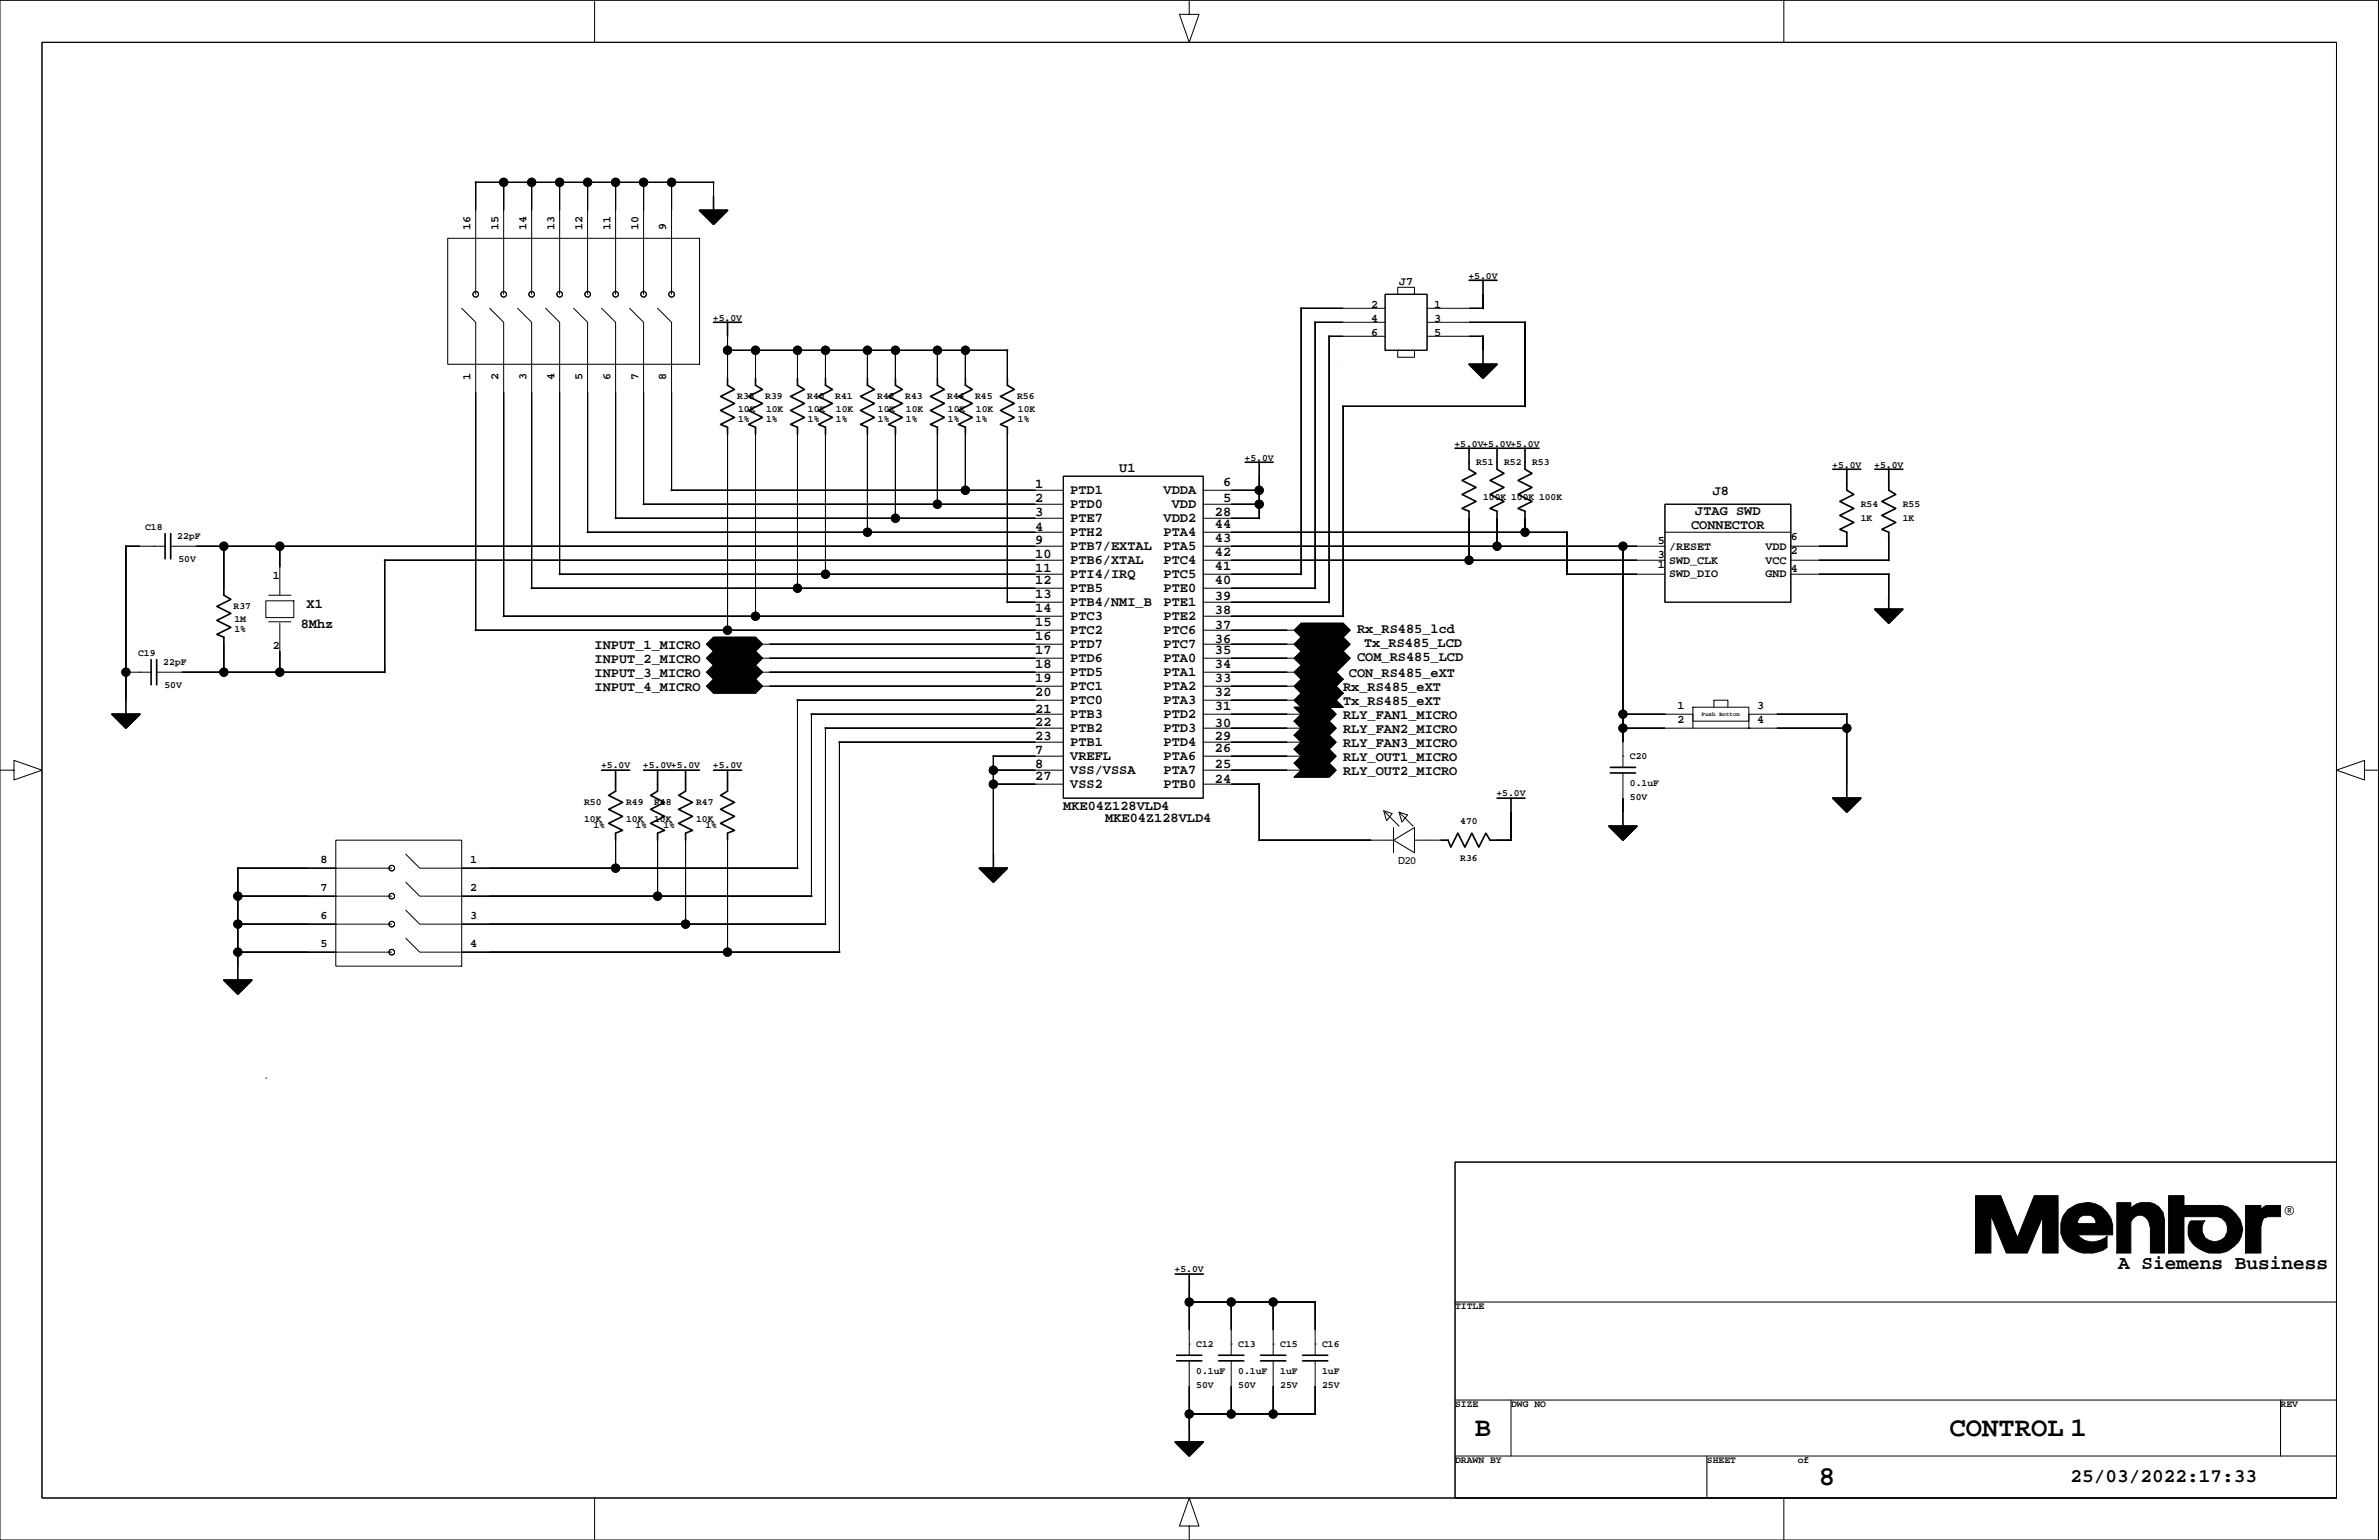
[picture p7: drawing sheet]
<svg xmlns="http://www.w3.org/2000/svg" width="432mm" height="279mm" viewBox="0 0 432 279" stroke-linecap="round" stroke-linejoin="round" font-family="sans-serif">
<defs><g id="words">
<g font-size="4.9">
<text x="267.7" y="260.5">B</text>
<text x="353.8" y="260.5">CONTROL 1</text>
<text x="330.1" y="269.4">8</text>
</g>
<g font-size="3.5">
<text x="384.5" y="230.3">A Siemens Business</text>
<text x="375.8" y="269">25/03/2022:17:33</text>
</g>
<text font-size="2.8" x="414.7" y="220.5">®</text>
<g font-size="2.5">
<text x="187.9" y="88.5">1</text>
<text x="194.3" y="89.6">PTD1</text>
<text x="203.2" y="85.6">U1</text>
<text x="211.2" y="89.6">VDDA</text>
<text x="222" y="88.1">6</text>
<text x="310.9" y="89.8">J8</text>
<text x="187.9" y="93.6">3</text>
<text x="187.9" y="91">2</text>
<text x="194.3" y="92.2">PTD0</text>
<text x="194.3" y="94.7">PTE7</text>
<text x="211.2" y="94.7">VDD2</text>
<text x="212.7" y="92.2">VDD</text>
<text x="220.5" y="95.9">44</text>
<text x="220.5" y="93.6">28</text>
<text x="222" y="91">5</text>
<text x="307" y="96">CONNECTOR</text>
<text x="307.7" y="93.4">JTAG SWD</text>
<text x="187.9" y="96.4">4</text>
<text x="187.9" y="101.2">10</text>
<text x="187.9" y="98.7">9</text>
<text x="194.3" y="99.8">PTB7/EXTAL</text>
<text x="194.3" y="97.3">PTH2</text>
<text x="211.2" y="99.8">PTA5</text>
<text x="211.2" y="97.3">PTA4</text>
<text x="220.5" y="98.4">43</text>
<text x="220.5" y="100.9">42</text>
<text x="187.9" y="106">12</text>
<text x="187.9" y="103.7">11</text>
<text x="194.3" y="102.3">PTB6/XTAL</text>
<text x="194.3" y="104.9">PTI4/IRQ</text>
<text x="194.3" y="107.4">PTB5</text>
<text x="211.2" y="107.4">PTE0</text>
<text x="211.2" y="104.9">PTC5</text>
<text x="211.2" y="102.3">PTC4</text>
<text x="220.5" y="103.5">41</text>
<text x="220.5" y="106">40</text>
<text x="54.6" y="113.9">8Mhz</text>
<text x="55.7" y="110.3">X1</text>
<text x="187.9" y="113.6">15</text>
<text x="187.9" y="111.1">14</text>
<text x="187.9" y="108.6">13</text>
<text x="194.3" y="110">PTB4/NMI_B</text>
<text x="194.3" y="112.5">PTC3</text>
<text x="211.2" y="112.5">PTE2</text>
<text x="211.2" y="110">PTE1</text>
<text x="220.5" y="108.8">39</text>
<text x="220.5" y="111.4">38</text>
<text x="107.9" y="117.7">INPUT_1_MICRO</text>
<text x="187.9" y="118.7">17</text>
<text x="187.9" y="116.2">16</text>
<text x="194.3" y="115">PTC2</text>
<text x="194.3" y="117.6">PTD7</text>
<text x="211.2" y="117.6">PTC7</text>
<text x="211.2" y="115">PTC6</text>
<text x="220.5" y="114.2">37</text>
<text x="220.5" y="118.7">35</text>
<text x="220.5" y="116.7">36</text>
<text x="246.3" y="114.8">Rx_RS485_lcd</text>
<text x="246.3" y="119.9">COM_RS485_LCD</text>
<text x="247.6" y="117.3">Tx_RS485_LCD</text>
<text x="107.9" y="120.2">INPUT_2_MICRO</text>
<text x="107.9" y="122.8">INPUT_3_MICRO</text>
<text x="107.9" y="125.3">INPUT_4_MICRO</text>
<text x="187.9" y="123.8">19</text>
<text x="187.9" y="121.3">18</text>
<text x="194.3" y="120.1">PTD6</text>
<text x="194.3" y="122.6">PTD5</text>
<text x="194.3" y="125.2">PTC1</text>
<text x="211.2" y="120.1">PTA0</text>
<text x="211.2" y="122.6">PTA1</text>
<text x="211.2" y="125.2">PTA2</text>
<text x="220.5" y="123.8">33</text>
<text x="220.5" y="121.3">34</text>
<text x="243.8" y="125.3">Rx_RS485_eXT</text>
<text x="244.8" y="122.8">CON_RS485_eXT</text>
<text x="187.9" y="129.4">21</text>
<text x="187.9" y="126.3">20</text>
<text x="187.9" y="131.7">22</text>
<text x="194.3" y="127.7">PTC0</text>
<text x="194.3" y="130.3">PTB3</text>
<text x="211.2" y="130.3">PTD2</text>
<text x="211.2" y="127.7">PTA3</text>
<text x="220.5" y="126.3">32</text>
<text x="220.5" y="131.9">30</text>
<text x="220.5" y="128.9">31</text>
<text x="243.8" y="127.9">Tx_RS485_eXT</text>
<text x="243.8" y="130.4">RLY_FAN1_MICRO</text>
<text x="187.9" y="134.2">23</text>
<text x="187.9" y="136.8">7</text>
<text x="194.3" y="137.9">VREFL</text>
<text x="194.3" y="132.8">PTB2</text>
<text x="194.3" y="135.3">PTB1</text>
<text x="211.2" y="132.8">PTD3</text>
<text x="211.2" y="137.9">PTA6</text>
<text x="211.2" y="135.3">PTD4</text>
<text x="220.5" y="134.2">29</text>
<text x="220.5" y="136.5">26</text>
<text x="243.8" y="132.9">RLY_FAN2_MICRO</text>
<text x="243.8" y="135.5">RLY_FAN3_MICRO</text>
<text x="187.9" y="141.5">27</text>
<text x="187.9" y="139.3">8</text>
<text x="194.3" y="140.4">VSS/VSSA</text>
<text x="194.3" y="143">VSS2</text>
<text x="211.2" y="140.4">PTA7</text>
<text x="211.2" y="143">PTB0</text>
<text x="220.5" y="142.1">24</text>
<text x="220.5" y="139.3">25</text>
<text x="243.8" y="138">RLY_OUT1_MICRO</text>
<text x="243.8" y="140.6">RLY_OUT2_MICRO</text>
<text x="193" y="146.9">MKE04Z128VLD4</text>
<text x="200.6" y="149.1">MKE04Z128VLD4</text>
</g>
<g font-size="2.1">
<text x="85.4" y="41.7" transform="rotate(-90 85.4 41.7)">16</text>
<text x="90.5" y="41.7" transform="rotate(-90 90.5 41.7)">15</text>
<text x="95.5" y="41.7" transform="rotate(-90 95.5 41.7)">14</text>
<text x="100.6" y="41.7" transform="rotate(-90 100.6 41.7)">13</text>
<text x="105.7" y="41.7" transform="rotate(-90 105.7 41.7)">12</text>
<text x="110.8" y="41.7" transform="rotate(-90 110.8 41.7)">11</text>
<text x="115.9" y="41.7" transform="rotate(-90 115.9 41.7)">10</text>
<text x="120.9" y="41.7" transform="rotate(-90 120.9 41.7)">9</text>
<text x="253.9" y="51.7">J7</text>
<text x="248.9" y="58.4">4</text>
<text x="248.9" y="55.9">2</text>
<text x="260.3" y="58.4">3</text>
<text x="260.3" y="55.9">1</text>
<text x="248.9" y="60.9">6</text>
<text x="260.3" y="60.9">5</text>
<text x="85.4" y="68.9" transform="rotate(-90 85.4 68.9)">1</text>
<text x="90.5" y="68.9" transform="rotate(-90 90.5 68.9)">2</text>
<text x="95.5" y="68.9" transform="rotate(-90 95.5 68.9)">3</text>
<text x="100.6" y="68.9" transform="rotate(-90 100.6 68.9)">4</text>
<text x="105.7" y="68.9" transform="rotate(-90 105.7 68.9)">5</text>
<text x="110.8" y="68.9" transform="rotate(-90 110.8 68.9)">6</text>
<text x="115.9" y="68.9" transform="rotate(-90 115.9 68.9)">7</text>
<text x="120.9" y="68.9" transform="rotate(-90 120.9 68.9)">8</text>
<text x="300.9" y="98.7">5</text>
<text x="300.9" y="101.3">3</text>
<text x="303" y="99.7">/RESET</text>
<text x="320.5" y="99.7">VDD</text>
<text x="325" y="98">6</text>
<text x="325" y="100.6">2</text>
<text x="49.5" y="105.1">1</text>
<text x="300.9" y="103.1">1</text>
<text x="303" y="104.8">SWD_DIO</text>
<text x="303" y="102.2">SWD_CLK</text>
<text x="320.5" y="102.2">VCC</text>
<text x="320.5" y="104.8">GND</text>
<text x="325" y="103.8">4</text>
<text x="49.5" y="117.8">2</text>
<text x="304.5" y="131.2">2</text>
<text x="304.5" y="128.7">1</text>
<text x="319" y="131.2">4</text>
<text x="319" y="128.7">3</text>
<text x="58.2" y="161.7">7</text>
<text x="58.2" y="156.6">8</text>
<text x="85.3" y="161.7">2</text>
<text x="85.3" y="156.6">1</text>
<text x="58.2" y="166.8">6</text>
<text x="85.3" y="166.8">3</text>
<text x="58.2" y="171.9">5</text>
<text x="85.3" y="171.9">4</text>
</g>
<g font-size="1.8">
<text x="266.5" y="50.5">+5.0V</text>
<text x="129.4" y="58.2">+5.0V</text>
<text x="133.8" y="72.4">R38</text>
<text x="134" y="74.8">10K</text>
<text x="134" y="76.6">1%</text>
<text x="138.9" y="72.4">R39</text>
<text x="139" y="76.6">1%</text>
<text x="139" y="74.8">10K</text>
<text x="146.5" y="72.4">R40</text>
<text x="146.7" y="74.8">10K</text>
<text x="146.7" y="76.6">1%</text>
<text x="151.6" y="72.4">R41</text>
<text x="151.7" y="76.6">1%</text>
<text x="151.7" y="74.8">10K</text>
<text x="159.2" y="72.4">R42</text>
<text x="159.3" y="74.8">10K</text>
<text x="159.3" y="76.6">1%</text>
<text x="164.3" y="72.4">R43</text>
<text x="164.4" y="76.6">1%</text>
<text x="164.4" y="74.8">10K</text>
<text x="171.9" y="72.4">R44</text>
<text x="172" y="74.8">10K</text>
<text x="172" y="76.6">1%</text>
<text x="177" y="72.4">R45</text>
<text x="177.1" y="76.6">1%</text>
<text x="177.1" y="74.8">10K</text>
<text x="184.6" y="72.4">R56</text>
<text x="184.7" y="76.6">1%</text>
<text x="184.7" y="74.8">10K</text>
<text x="225.9" y="83.6">+5.0V</text>
<text x="264" y="81">+5.0V+5.0V+5.0V</text>
<text x="267.9" y="84.4">R51</text>
<text x="273" y="84.4">R52</text>
<text x="278.1" y="84.4">R53</text>
<text x="332.6" y="84.8">+5.0V</text>
<text x="340.2" y="84.8">+5.0V</text>
<text x="269.2" y="90.7">100K 100K 100K</text>
<text x="337.7" y="92">R54</text>
<text x="337.7" y="94.5">1K</text>
<text x="345.4" y="92">R55</text>
<text x="345.4" y="94.5">1K</text>
<text x="26.3" y="96.2">C18</text>
<text x="32.2" y="97.8">22pF</text>
<text x="32.4" y="102">50V</text>
<text x="42.4" y="110.5">R37</text>
<text x="42.5" y="112.9">1M</text>
<text x="25.1" y="119.1">C19</text>
<text x="42.5" y="114.7">1%</text>
<text x="29.6" y="120.7">22pF</text>
<text x="29.8" y="124.8">50V</text>
<text x="295.8" y="137.6">C20</text>
<text x="109.1" y="139.4">+5.0V</text>
<text x="116.7" y="139.4">+5.0V+5.0V</text>
<text x="129.4" y="139.4">+5.0V</text>
<text x="295.8" y="142.6">0.1uF</text>
<text x="106" y="146.1">R50</text>
<text x="106" y="149.1">10K</text>
<text x="113.6" y="149.1">10K</text>
<text x="113.6" y="146.1">R49</text>
<text x="118.7" y="149.1">10K</text>
<text x="118.7" y="146.1">R48</text>
<text x="126.3" y="149.1">10K</text>
<text x="126.3" y="146.1">R47</text>
<text x="265.1" y="149.6">470</text>
<text x="271.6" y="144.5">+5.0V</text>
<text x="295.8" y="145.1">50V</text>
<text x="107.7" y="150.2">1%</text>
<text x="115.3" y="150.2">1%</text>
<text x="120.4" y="150.2">1%</text>
<text x="128" y="150.2">1%</text>
<text x="253.8" y="156.7">D20</text>
<text x="265.1" y="156.2">R36</text>
<text x="213.2" y="230.8">+5.0V</text>
<text x="264.1" y="237.5">TITLE</text>
<text x="217.1" y="244.3">C12</text>
<text x="224.7" y="244.3">C13</text>
<text x="232.4" y="244.3">C15</text>
<text x="240" y="244.3">C16</text>
<text x="217.1" y="249.2">0.1uF</text>
<text x="217.1" y="251.8">50V</text>
<text x="224.7" y="251.8">50V</text>
<text x="224.7" y="249.2">0.1uF</text>
<text x="232.4" y="249.2">1uF</text>
<text x="232.4" y="251.8">25V</text>
<text x="240" y="251.8">25V</text>
<text x="240" y="249.2">1uF</text>
<text x="264.1" y="255.2">SIZE</text>
<text x="274.3" y="255.2">DWG NO</text>
<text x="413.9" y="255.2">REV</text>
<text x="264.1" y="265.4">DRAWN BY</text>
<text x="309.8" y="265.4">SHEET</text>
<text x="326.3" y="265.4">of</text>
</g>
<text font-size="1.1" x="308.9" y="129.9">Push Botton</text>
</g></defs>
<g fill="none" stroke="#000" stroke-width=".18">
<path d="M215.9 0v2.6h1.7l-1.7 5.1-1.8-5.1h1.8M0 .1h431.7v279.3h-431.7zM7.6 7.7h416.5v264.1h-416.5zM107.9 .1v7.6M323.8 .1v7.6M91.4 33.1v20.3M96.5 33.1v20.3M101.6 33.1v20.3M106.7 33.1v20.3M111.7 33.1v20.3M116.8 33.1v20.3M121.9 33.1v20.3"/>
<path d="M129.5 35.6v-2.5h-43.2v20.3M81.3 43.2h45.7v22.9h-45.7zM83.8 55.9l2.5 2.6v55.8h106.7M88.9 55.9l2.5 2.6v53.3h101.6M94 55.9l2.5 2.6v48.2h96.5M99 55.9l2.6 2.6v45.7h91.4M104.1 55.9l2.6 2.6v38.1h86.3M109.2 55.9l2.5 2.6v35.5h81.3M114.3 55.9l2.5 2.6v33h76.2M119.4 55.9l2.5 2.6v30.4h71.1M251.4 53.4h7.6v10.1h-7.6zM251.4 58.5h-12.7v48.2h-20.3"/>
<path d="M251.4 55.9h-15.2v48.3h-17.8M253.7 53.4v-1.3h3v1.3h-.2M259 58.5h17.8v15.2h-33v38.1h-25.4M269.2 53.4v2.5h-10.2M132.1 61v7.6M132.1 78.8v35.5M132.1 63.5h50.7v5.1M137.1 63.5v5.1M137.1 78.8v33M144.7 63.5v5.1M144.7 78.8v27.9M149.8 63.5v5.1"/>
<path d="M149.8 78.8v25.4M157.4 63.5v5.1M157.4 78.8v17.8M162.5 63.5v5.1M162.5 78.8v15.2M170.1 63.5v5.1M170.1 78.8v12.7M175.2 63.5v5.1M175.2 78.8v10.1M182.8 78.8v30.5h10.2M251.4 61h-10.2v48.3h-22.8M253.9 63.5h-.2v1.3h3v-1.3"/>
<path d="M259 61h10.2v2.5M27.9 99.1h.1M30 99.1h-7.1v27.9M31 99.1h162M40.6 99.1v7.6M50.8 99.1v8.9M193 86.4h25.4v58.4h-25.4zM218.4 91.5h10.1M218.4 88.9h10.1M218.4 99.1h83.8M218.4 96.6h66v7.6h17.8M228.5 86.4v7.6h-10.1"/>
<path d="M266.6 83.9h.1M266.6 94v7.6M271.7 83.9h.1M271.7 94v5.1M276.8 83.9h.1M276.8 94v2.6M294.6 99.1v40.1M302.2 91.5h22.8v17.8h-22.8zM302.2 96.6h22.8M335.2 87.7h.1M335.2 97.8v1.3h-10.2M342.8 87.7h.1"/>
<path d="M342.8 97.8v3.8h-17.8M40.6 116.9v5.1M48.2 109h5.1v3.1h-5.1zM48.8 108h4M48.8 112.8h4M50.8 113.1v8.9M128.2 116.9l1.3-1.3h7.6l1.3 1.3-1.3 1.2h-7.6zM129.5 118.1h7.6l1.3 1.3-1.3 1.3h-7.6l-1.3-1.3zM138.4 116.9h54.6M138.4 119.4h54.6M193 101.6h-123.2v20.4h-41.4M218.4 116.9h16.5"/>
<path d="M218.4 119.4h16.5M218.4 114.3h16.5M218.4 101.6h83.8M234.9 116.9l1.3-1.3h7.6l1.3 1.3-1.3 1.2h-7.6zM234.9 119.4l1.3-1.3h7.6l1.3 1.3-1.3 1.3h-7.6zM236.2 113.1h7.6l1.3 1.2-1.3 1.3h-7.6l-1.3-1.3zM325 104.2h17.8v3.8M0 139.7h2.5v-1.7l5.1 1.7-5.1 1.8v-1.8M22.9 122h.1M22.9 122h4.5M25.4 122h.1M129.5 120.7h7.6l1.3 1.3-1.3 1.2h-7.6l-1.3-1.2z"/>
<path d="M129.5 123.2h7.6l1.3 1.3-1.3 1.3h-7.6l-1.3-1.3zM138.4 122h54.6M138.4 124.5h54.6M180.3 139.7h12.7M193 129.6h-45.7v33h-58.4M193 132.1h-43.2v35.6h-60.9M193 134.7h-40.6v38h-63.5M193 137.2h-12.7v17.8M193 127h-48.3v30.5h-55.8M218.4 129.6h17.8M218.4 132.1h17.8M218.4 134.7h17.8"/>
<path d="M218.4 137.2h17.8M218.4 139.7h17.8M218.4 122h16.5M218.4 124.5h16.5M218.4 127h16.5M234.9 128.3h6.3l1.3 1.3-1.3 1.2h-6.3l1.3-1.2zM234.9 130.8h6.3l1.3 1.3-1.3 1.3h-6.3l1.3-1.3zM234.9 133.4h6.3l1.3 1.3-1.3 1.2h-6.3l1.3-1.2zM234.9 135.9h6.3l1.3 1.3-1.3 1.3h-6.3l1.3-1.3zM234.9 138.5h6.3l1.3 1.2-1.3 1.3h-6.3l1.3-1.3zM234.9 127l1.3-1.2h7.6l-1.3 1.2 1.3 1.3h-7.6zM234.9 124.5l1.3-1.3h7.6l-1.3 1.3 1.3 1.3h-7.6z"/>
<path d="M236.2 120.7h7.6l-1.3 1.3 1.3 1.2h-7.6l-1.3-1.2zM294.6 129.6h12.7v2.5h10.1M294.6 137.2h.1M294.6 132.1h12.7M302.2 129.6h.1M307.3 128.3h10.1v2.5h-10.1zM311.1 128.3v-1.3h2.5v1.3M317.4 132.1h.1M317.4 132.1v-2.5h17.8v12.7M317.4 132.1h17.8M429.2 139.7v-1.7l-5.1 1.7 5.1 1.8v-1.8h2.6M55.9 157.5h-12.7v17.8"/>
<path d="M60.9 152.4h22.9v22.9h-22.9zM60.9 157.5h10.2M73.6 155l2.6 2.5h7.6M111.7 142.3h.1M111.7 152.4v5.1M119.4 142.3h.1M119.4 152.4v10.2M124.4 142.3h.1M124.4 152.4v15.3M132.1 142.3h.1M132.1 152.4v20.3M180.3 142.3h12.7"/>
<path d="M218.4 142.3h10.1v10.1h24.4l3.8-2.3v2.3h4.9M251.1 147.1l1.6 .5-1 1.3zM251.4 147.3l2.5 2.6M252.9 152.4l3.8 2.3v-2.3M252.9 150.1v4.6M253.9 147.3l1.6 .6-1 1.2zM253.9 147.3l2.6 2.6M261.6 152.4h.1M274.3 147.3v5.1h-2.6M294.6 140.2v7.1M43.2 162.6h12.7M43.2 167.7h12.7"/>
<path d="M43.2 172.7h12.7M60.9 162.6h10.2M60.9 167.7h10.2M60.9 172.7h10.2M73.6 160l2.6 2.6h7.6M73.6 165.1l2.6 2.6h7.6M73.6 170.2l2.6 2.5h7.6M48.2 195.6h.1M264.1 210.8h160v61h-160zM215.9 233.7v12.2M215.9 236.2h22.8v9.7M223.5 236.2v9.7"/>
<path d="M231.1 236.2v9.7M264.1 236.2h160M215.9 243.8h.1M215.9 246.9v12.2M223.5 243.8h.1M223.5 246.9v9.6M231.1 243.8h.1M231.1 246.9v9.6M238.7 243.8h.1M238.7 246.9v9.6h-22.8M264.1 254h160M274.3 254v10.2"/>
<path d="M413.9 254v10.2M107.9 271.8v7.6M215.9 276.9h1.7l-1.7-5.1-1.8 5.1h1.8v2.5M264.1 264.2h160M309.8 264.2v7.3M323.8 271.8v7.6"/>
<circle cx="91.4" cy="33.1" r=".75"/>
<circle cx="96.5" cy="33.1" r=".75"/>
<circle cx="101.6" cy="33.1" r=".75"/>
<circle cx="106.7" cy="33.1" r=".75"/>
<circle cx="111.7" cy="33.1" r=".75"/>
<circle cx="116.8" cy="33.1" r=".75"/>
<circle cx="121.9" cy="33.1" r=".75"/>
<circle cx="86.3" cy="53.4" r=".51"/>
<circle cx="91.4" cy="53.4" r=".51"/>
<circle cx="96.5" cy="53.4" r=".51"/>
<circle cx="101.6" cy="53.4" r=".51"/>
<circle cx="106.7" cy="53.4" r=".51"/>
<circle cx="111.7" cy="53.4" r=".51"/>
<circle cx="116.8" cy="53.4" r=".51"/>
<circle cx="121.9" cy="53.4" r=".51"/>
<circle cx="132" cy="63.5" r=".75"/>
<circle cx="137.1" cy="63.5" r=".75"/>
<circle cx="144.7" cy="63.5" r=".75"/>
<circle cx="149.8" cy="63.5" r=".75"/>
<circle cx="157.4" cy="63.5" r=".75"/>
<circle cx="162.5" cy="63.5" r=".75"/>
<circle cx="170.1" cy="63.5" r=".75"/>
<circle cx="175.2" cy="63.5" r=".75"/>
<circle cx="40.6" cy="99.1" r=".75"/>
<circle cx="50.8" cy="99.1" r=".75"/>
<circle cx="157.4" cy="96.6" r=".75"/>
<circle cx="162.5" cy="94" r=".75"/>
<circle cx="170.1" cy="91.5" r=".75"/>
<circle cx="175.2" cy="88.9" r=".75"/>
<circle cx="228.5" cy="91.5" r=".75"/>
<circle cx="228.5" cy="88.9" r=".75"/>
<circle cx="271.7" cy="99.1" r=".75"/>
<circle cx="276.8" cy="96.6" r=".75"/>
<circle cx="294.6" cy="99.1" r=".75"/>
<circle cx="132" cy="114.3" r=".75"/>
<circle cx="137.1" cy="111.8" r=".75"/>
<circle cx="144.7" cy="106.7" r=".75"/>
<circle cx="149.8" cy="104.2" r=".75"/>
<circle cx="266.6" cy="101.6" r=".75"/>
<circle cx="22.9" cy="122" r=".75"/>
<circle cx="40.6" cy="122" r=".75"/>
<circle cx="50.8" cy="122" r=".75"/>
<circle cx="180.3" cy="139.7" r=".75"/>
<circle cx="294.6" cy="129.6" r=".75"/>
<circle cx="294.6" cy="132.1" r=".75"/>
<circle cx="335.2" cy="132.1" r=".75"/>
<circle cx="71.1" cy="157.5" r=".51"/>
<circle cx="111.7" cy="157.5" r=".75"/>
<circle cx="180.3" cy="142.3" r=".75"/>
<circle cx="43.2" cy="162.6" r=".75"/>
<circle cx="43.2" cy="172.7" r=".75"/>
<circle cx="43.2" cy="167.7" r=".75"/>
<circle cx="71.1" cy="167.7" r=".51"/>
<circle cx="71.1" cy="172.7" r=".51"/>
<circle cx="71.1" cy="162.6" r=".51"/>
<circle cx="119.4" cy="162.6" r=".75"/>
<circle cx="124.4" cy="167.7" r=".75"/>
<circle cx="132.1" cy="172.7" r=".75"/>
<circle cx="215.9" cy="236.2" r=".75"/>
<circle cx="223.5" cy="236.2" r=".75"/>
<circle cx="231.1" cy="236.2" r=".75"/>
<circle cx="215.9" cy="256.5" r=".75"/>
<circle cx="223.5" cy="256.5" r=".75"/>
<circle cx="231.1" cy="256.5" r=".75"/>
</g>
<g fill="#000" stroke="#000" stroke-width=".18">
<path d="M86.3 33h.1v.2h-.1z" fill-rule="evenodd"/>
<path d="M86.3 33.1v5.1z" fill-rule="evenodd"/>
<path d="M91.4 33.1v5.1z" fill-rule="evenodd"/>
<path d="M86.3 33.1h5.1z" fill-rule="evenodd"/>
<path d="M96.5 33.1v5.1z" fill-rule="evenodd"/>
<path d="M91.4 33.1h5.1z" fill-rule="evenodd"/>
<path d="M101.6 33.1v5.1z" fill-rule="evenodd"/>
<path d="M96.5 33.1h5.1z" fill-rule="evenodd"/>
<path d="M101.6 33.1h5.1z" fill-rule="evenodd"/>
<path d="M106.7 33.1v5.1z" fill-rule="evenodd"/>
<path d="M106.7 33.1h5z" fill-rule="evenodd"/>
<path d="M111.7 33.1v5.1z" fill-rule="evenodd"/>
<path d="M116.8 33.1v5.1z" fill-rule="evenodd"/>
<path d="M111.7 33.1h5.1z" fill-rule="evenodd"/>
<path d="M116.8 33.1h5.1z" fill-rule="evenodd"/>
<path d="M121.9 33.1v5.1z" fill-rule="evenodd"/>
<path d="M129.4 33h.2v.2h-.2z" fill-rule="evenodd"/>
<path d="M129.5 33.1v2.5z" fill-rule="evenodd"/>
<path d="M121.9 33.1h7.6z" fill-rule="evenodd"/>
<path d="M236.1 55.9h.1v.1h-.1z" fill-rule="evenodd"/>
<path d="M236.2 55.9v48.3z" fill-rule="evenodd"/>
<path d="M238.6 58.4h.2v.1h-.2z" fill-rule="evenodd"/>
<path d="M238.7 58.5v48.2z" fill-rule="evenodd"/>
<path d="M236.2 55.9h7.6z" fill-rule="evenodd"/>
<path d="M238.7 58.5h5.1z" fill-rule="evenodd"/>
<path d="M269.1 55.9h.2v.1h-.2z" fill-rule="evenodd"/>
<path d="M269.2 53.4v2.5z" fill-rule="evenodd"/>
<path d="M266.6 55.9h2.6z" fill-rule="evenodd"/>
<path d="M276.7 58.4h.2v.1h-.2z" fill-rule="evenodd"/>
<path d="M266.6 58.5h10.2z" fill-rule="evenodd"/>
<path d="M276.8 58.5v15.2z" fill-rule="evenodd"/>
<path d="M86.3 71.2v43.1z" fill-rule="evenodd"/>
<path d="M91.4 71.2v40.6z" fill-rule="evenodd"/>
<path d="M96.5 71.2v35.5z" fill-rule="evenodd"/>
<path d="M101.6 71.2v33z" fill-rule="evenodd"/>
<path d="M106.7 71.2v25.4z" fill-rule="evenodd"/>
<path d="M111.7 71.2v22.8z" fill-rule="evenodd"/>
<path d="M116.8 71.2v20.3z" fill-rule="evenodd"/>
<path d="M121.9 71.2v17.7z" fill-rule="evenodd"/>
<path d="M132.1 78.8v35.5z" fill-rule="evenodd"/>
<path d="M132.1 61v2.5z" fill-rule="evenodd"/>
<path d="M132.1 63.5v5.1z" fill-rule="evenodd"/>
<path d="M137.1 78.8v33z" fill-rule="evenodd"/>
<path d="M137.1 63.5v5.1z" fill-rule="evenodd"/>
<path d="M132.1 63.5h5z" fill-rule="evenodd"/>
<path d="M144.7 78.8v27.9z" fill-rule="evenodd"/>
<path d="M144.7 63.5v5.1z" fill-rule="evenodd"/>
<path d="M137.1 63.5h7.6z" fill-rule="evenodd"/>
<path d="M149.8 78.8v25.4z" fill-rule="evenodd"/>
<path d="M149.8 63.5v5.1z" fill-rule="evenodd"/>
<path d="M144.7 63.5h5.1z" fill-rule="evenodd"/>
<path d="M157.4 78.8v17.8z" fill-rule="evenodd"/>
<path d="M149.8 63.5h7.6z" fill-rule="evenodd"/>
<path d="M157.4 63.5v5.1z" fill-rule="evenodd"/>
<path d="M162.5 78.8v15.2z" fill-rule="evenodd"/>
<path d="M162.5 63.5v5.1z" fill-rule="evenodd"/>
<path d="M157.4 63.5h5.1z" fill-rule="evenodd"/>
<path d="M170.1 78.8v12.7z" fill-rule="evenodd"/>
<path d="M170.1 63.5v5.1z" fill-rule="evenodd"/>
<path d="M162.5 63.5h7.6z" fill-rule="evenodd"/>
<path d="M175.2 78.8v10.1z" fill-rule="evenodd"/>
<path d="M170.1 63.5h5.1z" fill-rule="evenodd"/>
<path d="M175.2 63.5v5.1z" fill-rule="evenodd"/>
<path d="M182.8 63.5h.1v.1h-.1z" fill-rule="evenodd"/>
<path d="M182.8 78.8v30.5z" fill-rule="evenodd"/>
<path d="M182.8 63.5v5.1z" fill-rule="evenodd"/>
<path d="M175.2 63.5h7.6z" fill-rule="evenodd"/>
<path d="M241.2 60.9h.1v.2h-.1z" fill-rule="evenodd"/>
<path d="M241.2 61v48.3z" fill-rule="evenodd"/>
<path d="M243.7 73.6h.2v.2h-.2z" fill-rule="evenodd"/>
<path d="M241.2 61h2.6z" fill-rule="evenodd"/>
<path d="M243.8 73.7v38.1z" fill-rule="evenodd"/>
<path d="M269.1 60.9h.2v.2h-.2z" fill-rule="evenodd"/>
<path d="M269.2 61v2.5z" fill-rule="evenodd"/>
<path d="M266.6 61h2.6z" fill-rule="evenodd"/>
<path d="M276.7 73.6h.2v.2h-.2z" fill-rule="evenodd"/>
<path d="M243.8 73.7h33z" fill-rule="evenodd"/>
<path d="M22.8 99h.1v.2h-.1z" fill-rule="evenodd"/>
<path d="M22.9 99.1v22.9z" fill-rule="evenodd"/>
<path d="M22.9 99.1h2.5z" fill-rule="evenodd"/>
<path d="M40.6 99.1v7.6z" fill-rule="evenodd"/>
<path d="M35.6 99.1h5z" fill-rule="evenodd"/>
<path d="M50.8 99.1v3.8z" fill-rule="evenodd"/>
<path d="M40.6 99.1h10.2z" fill-rule="evenodd"/>
<path d="M106.6 96.5h.1v.1h-.1z" fill-rule="evenodd"/>
<path d="M111.7 93.9h.1v.2h-.1z" fill-rule="evenodd"/>
<path d="M116.7 91.4h.2v.2h-.2z" fill-rule="evenodd"/>
<path d="M121.8 88.9h.2v.1h-.2z" fill-rule="evenodd"/>
<path d="M106.7 96.6h50.7z" fill-rule="evenodd"/>
<path d="M111.7 94h50.8z" fill-rule="evenodd"/>
<path d="M116.8 91.5h53.3z" fill-rule="evenodd"/>
<path d="M121.9 88.9h53.3z" fill-rule="evenodd"/>
<path d="M50.8 99.1h137.1z" fill-rule="evenodd"/>
<path d="M175.2 88.9h12.7z" fill-rule="evenodd"/>
<path d="M170.1 91.5h17.8z" fill-rule="evenodd"/>
<path d="M162.5 94h25.4z" fill-rule="evenodd"/>
<path d="M157.4 96.6h30.5z" fill-rule="evenodd"/>
<path d="M228.5 93.9h.1v.2h-.1z" fill-rule="evenodd"/>
<path d="M228.5 86.4v2.5z" fill-rule="evenodd"/>
<path d="M223.5 91.5h5z" fill-rule="evenodd"/>
<path d="M228.5 91.5v2.5z" fill-rule="evenodd"/>
<path d="M223.5 94h5z" fill-rule="evenodd"/>
<path d="M228.5 88.9v2.6z" fill-rule="evenodd"/>
<path d="M223.5 88.9h5z" fill-rule="evenodd"/>
<path d="M266.6 94v7.6z" fill-rule="evenodd"/>
<path d="M271.7 94v5.1z" fill-rule="evenodd"/>
<path d="M223.5 99.1h48.2z" fill-rule="evenodd"/>
<path d="M276.8 94v2.6z" fill-rule="evenodd"/>
<path d="M223.5 96.6h53.3z" fill-rule="evenodd"/>
<path d="M284.3 96.5h.2v.1h-.2z" fill-rule="evenodd"/>
<path d="M276.8 96.6h7.6z" fill-rule="evenodd"/>
<path d="M284.4 96.6v7.6z" fill-rule="evenodd"/>
<path d="M294.6 99.1v30.5z" fill-rule="evenodd"/>
<path d="M271.7 99.1h22.9z" fill-rule="evenodd"/>
<path d="M294.6 99.1h2.5z" fill-rule="evenodd"/>
<path d="M335.1 99h.2v.2h-.2z" fill-rule="evenodd"/>
<path d="M335.2 97.8v1.3z" fill-rule="evenodd"/>
<path d="M330.1 99.1h5.1z" fill-rule="evenodd"/>
<path d="M342.8 97.8v3.8z" fill-rule="evenodd"/>
<path d="M40.6 116.9v5.1z" fill-rule="evenodd"/>
<path d="M50.8 118.1v3.9z" fill-rule="evenodd"/>
<path d="M69.8 101.6h.1v.1h-.1z" fill-rule="evenodd"/>
<path d="M69.8 101.6v20.4z" fill-rule="evenodd"/>
<path d="M86.3 114.3h.1v.1h-.1z" fill-rule="evenodd"/>
<path d="M91.3 111.7h.2v.2h-.2z" fill-rule="evenodd"/>
<path d="M96.4 106.6h.2v.2h-.2z" fill-rule="evenodd"/>
<path d="M101.5 104.1h.2v.2h-.2z" fill-rule="evenodd"/>
<path d="M86.3 114.3h45.8z" fill-rule="evenodd"/>
<path d="M128.2 116.9l1.3-1.3h7.6l1.3 1.3-1.3 1.2h-7.6z" fill-rule="evenodd"/>
<path d="M91.4 111.8h45.7z" fill-rule="evenodd"/>
<path d="M96.5 106.7h48.2z" fill-rule="evenodd"/>
<path d="M101.6 104.2h48.2z" fill-rule="evenodd"/>
<path d="M182.8 109.2h.1v.1h-.1z" fill-rule="evenodd"/>
<path d="M139.7 116.9h48.2z" fill-rule="evenodd"/>
<path d="M139.7 119.4h48.2z" fill-rule="evenodd"/>
<path d="M69.8 101.6h118.1z" fill-rule="evenodd"/>
<path d="M149.8 104.2h38.1z" fill-rule="evenodd"/>
<path d="M144.7 106.7h43.2z" fill-rule="evenodd"/>
<path d="M137.1 111.8h50.8z" fill-rule="evenodd"/>
<path d="M132.1 114.3h55.8z" fill-rule="evenodd"/>
<path d="M182.8 109.3h5.1z" fill-rule="evenodd"/>
<path d="M223.5 116.9h10.1z" fill-rule="evenodd"/>
<path d="M223.5 114.3h10.1z" fill-rule="evenodd"/>
<path d="M223.5 119.4h10.1z" fill-rule="evenodd"/>
<path d="M236.1 104.1h.1v.2h-.1z" fill-rule="evenodd"/>
<path d="M234.9 116.9l1.3-1.3h7.6l1.3 1.3-1.3 1.2h-7.6z" fill-rule="evenodd"/>
<path d="M236.2 113.1h7.6l1.3 1.2-1.3 1.3h-7.6l-1.3-1.3z" fill-rule="evenodd"/>
<path d="M223.5 104.2h12.7z" fill-rule="evenodd"/>
<path d="M238.6 106.6h.2v.2h-.2z" fill-rule="evenodd"/>
<path d="M223.5 106.7h15.2z" fill-rule="evenodd"/>
<path d="M241.2 109.2h.1v.1h-.1z" fill-rule="evenodd"/>
<path d="M223.5 109.3h17.7z" fill-rule="evenodd"/>
<path d="M243.7 111.7h.2v.2h-.2z" fill-rule="evenodd"/>
<path d="M223.5 111.8h20.3z" fill-rule="evenodd"/>
<path d="M223.5 101.6h43.1z" fill-rule="evenodd"/>
<path d="M284.3 104.1h.2v.2h-.2z" fill-rule="evenodd"/>
<path d="M284.4 104.2h12.7z" fill-rule="evenodd"/>
<path d="M266.6 101.6h30.5z" fill-rule="evenodd"/>
<path d="M342.7 104.1h.2v.2h-.2z" fill-rule="evenodd"/>
<path d="M342.7 101.6h.2v.1h-.2z" fill-rule="evenodd"/>
<path d="M342.8 104.2v3.8z" fill-rule="evenodd"/>
<path d="M330.1 104.2h12.7z" fill-rule="evenodd"/>
<path d="M330.1 101.6h12.7z" fill-rule="evenodd"/>
<path d="M22.9 122v5z" fill-rule="evenodd"/>
<path d="M33 122h7.6z" fill-rule="evenodd"/>
<path d="M40.6 122h10.2z" fill-rule="evenodd"/>
<path d="M69.8 121.9h.1v.1h-.1z" fill-rule="evenodd"/>
<path d="M50.8 122h19z" fill-rule="evenodd"/>
<path d="M129.5 118.1h7.6l1.3 1.3-1.3 1.3h-7.6l-1.3-1.3z" fill-rule="evenodd"/>
<path d="M129.5 120.7h7.6l1.3 1.3-1.3 1.2h-7.6l-1.3-1.2z" fill-rule="evenodd"/>
<path d="M129.5 123.2h7.6l1.3 1.3-1.3 1.3h-7.6l-1.3-1.3z" fill-rule="evenodd"/>
<path d="M144.7 127h.1v.1h-.1z" fill-rule="evenodd"/>
<path d="M144.7 127v30.5z" fill-rule="evenodd"/>
<path d="M147.2 129.5h.2v.1h-.2z" fill-rule="evenodd"/>
<path d="M147.3 129.6v33z" fill-rule="evenodd"/>
<path d="M149.8 132h.1v.2h-.1z" fill-rule="evenodd"/>
<path d="M149.8 132.1v35.6z" fill-rule="evenodd"/>
<path d="M152.3 134.6h.1v.1h-.1z" fill-rule="evenodd"/>
<path d="M152.4 134.7v38z" fill-rule="evenodd"/>
<path d="M180.2 137.1h.2v.2h-.2z" fill-rule="evenodd"/>
<path d="M180.3 139.7v2.6z" fill-rule="evenodd"/>
<path d="M180.3 137.2v2.5z" fill-rule="evenodd"/>
<path d="M139.7 122h48.2z" fill-rule="evenodd"/>
<path d="M139.7 124.5h48.2z" fill-rule="evenodd"/>
<path d="M180.3 139.7h7.6z" fill-rule="evenodd"/>
<path d="M180.3 137.2h7.6z" fill-rule="evenodd"/>
<path d="M144.7 127h43.2z" fill-rule="evenodd"/>
<path d="M147.3 129.6h40.6z" fill-rule="evenodd"/>
<path d="M149.8 132.1h38.1z" fill-rule="evenodd"/>
<path d="M152.4 134.7h35.5z" fill-rule="evenodd"/>
<path d="M223.5 129.6h10.1z" fill-rule="evenodd"/>
<path d="M223.5 132.1h10.1z" fill-rule="evenodd"/>
<path d="M223.5 134.7h10.1z" fill-rule="evenodd"/>
<path d="M223.5 137.2h10.1z" fill-rule="evenodd"/>
<path d="M223.5 139.7h10.1z" fill-rule="evenodd"/>
<path d="M223.5 127h10.1z" fill-rule="evenodd"/>
<path d="M223.5 124.5h10.1z" fill-rule="evenodd"/>
<path d="M223.5 122h10.1z" fill-rule="evenodd"/>
<path d="M234.9 128.3h6.3l1.3 1.3-1.3 1.2h-6.3l1.3-1.2z" fill-rule="evenodd"/>
<path d="M234.9 130.8h6.3l1.3 1.3-1.3 1.3h-6.3l1.3-1.3z" fill-rule="evenodd"/>
<path d="M234.9 133.4h6.3l1.3 1.3-1.3 1.2h-6.3l1.3-1.2z" fill-rule="evenodd"/>
<path d="M234.9 135.9h6.3l1.3 1.3-1.3 1.3h-6.3l1.3-1.3z" fill-rule="evenodd"/>
<path d="M234.9 119.4l1.3-1.3h7.6l1.3 1.3-1.3 1.3h-7.6z" fill-rule="evenodd"/>
<path d="M234.9 127l1.3-1.2h7.6l-1.3 1.2 1.3 1.3h-7.6h7.6h-7.6z" fill-rule="evenodd"/>
<path d="M234.9 124.5l1.3-1.3h7.6l-1.3 1.3 1.3 1.3h-7.6h7.6h-7.6z" fill-rule="evenodd"/>
<path d="M236.2 120.7h7.6l-1.3 1.3 1.3 1.2h-7.6h7.6h-7.6l-1.3-1.2z" fill-rule="evenodd"/>
<path d="M294.6 132.1v2.6z" fill-rule="evenodd"/>
<path d="M294.6 129.6v2.5z" fill-rule="evenodd"/>
<path d="M294.6 129.6h7.6z" fill-rule="evenodd"/>
<path d="M294.6 132.1h7.6z" fill-rule="evenodd"/>
<path d="M335.1 129.5h.2v.1h-.2z" fill-rule="evenodd"/>
<path d="M322.5 132.1h12.7z" fill-rule="evenodd"/>
<path d="M335.2 132.1v10.2z" fill-rule="evenodd"/>
<path d="M335.2 129.6v2.5z" fill-rule="evenodd"/>
<path d="M322.5 129.6h12.7z" fill-rule="evenodd"/>
<path d="M43.1 157.4h.1v.2h-.1z" fill-rule="evenodd"/>
<path d="M43.2 157.5v5.1z" fill-rule="evenodd"/>
<path d="M43.2 157.5h12.7z" fill-rule="evenodd"/>
<path d="M111.7 152.4v5.1z" fill-rule="evenodd"/>
<path d="M88.9 157.5h22.8z" fill-rule="evenodd"/>
<path d="M119.4 152.4v10.2z" fill-rule="evenodd"/>
<path d="M124.4 152.4v15.3z" fill-rule="evenodd"/>
<path d="M132.1 152.4v20.3z" fill-rule="evenodd"/>
<path d="M144.7 157.4h.1v.2h-.1z" fill-rule="evenodd"/>
<path d="M111.7 157.5h33z" fill-rule="evenodd"/>
<path d="M180.3 142.3v12.7z" fill-rule="evenodd"/>
<path d="M180.3 142.3h7.6z" fill-rule="evenodd"/>
<path d="M228.5 152.4h.1v.1h-.1z" fill-rule="evenodd"/>
<path d="M228.5 142.2h.1v.1h-.1z" fill-rule="evenodd"/>
<path d="M223.5 142.3h5z" fill-rule="evenodd"/>
<path d="M228.5 142.3v10.1z" fill-rule="evenodd"/>
<path d="M234.9 138.5h6.3l1.3 1.2-1.3 1.3h-6.3l1.3-1.3z" fill-rule="evenodd"/>
<path d="M228.5 152.4h20.4z" fill-rule="evenodd"/>
<path d="M274.2 152.4h.1v.1h-.1z" fill-rule="evenodd"/>
<path d="M274.3 147.3v5.1z" fill-rule="evenodd"/>
<path d="M271.7 152.4h2.6z" fill-rule="evenodd"/>
<path d="M294.6 144.8v2.5z" fill-rule="evenodd"/>
<path d="M43.2 172.7v2.6z" fill-rule="evenodd"/>
<path d="M43.2 162.6v5.1z" fill-rule="evenodd"/>
<path d="M43.2 167.7v5z" fill-rule="evenodd"/>
<path d="M43.2 162.6h12.7z" fill-rule="evenodd"/>
<path d="M43.2 167.7h12.7z" fill-rule="evenodd"/>
<path d="M43.2 172.7h12.7z" fill-rule="evenodd"/>
<path d="M88.9 162.6h30.5z" fill-rule="evenodd"/>
<path d="M88.9 167.7h35.5z" fill-rule="evenodd"/>
<path d="M88.9 172.7h43.2z" fill-rule="evenodd"/>
<path d="M147.2 162.5h.2v.2h-.2z" fill-rule="evenodd"/>
<path d="M119.4 162.6h27.9z" fill-rule="evenodd"/>
<path d="M149.8 167.6h.1v.1h-.1z" fill-rule="evenodd"/>
<path d="M124.4 167.7h25.4z" fill-rule="evenodd"/>
<path d="M152.3 172.7h.1v.1h-.1z" fill-rule="evenodd"/>
<path d="M132.1 172.7h20.3z" fill-rule="evenodd"/>
<path d="M215.9 236.2v5.1z" fill-rule="evenodd"/>
<path d="M215.9 233.7v2.5z" fill-rule="evenodd"/>
<path d="M215.9 236.2h7.6z" fill-rule="evenodd"/>
<path d="M223.5 236.2v5.1z" fill-rule="evenodd"/>
<path d="M231.1 236.2v5.1z" fill-rule="evenodd"/>
<path d="M223.5 236.2h7.6z" fill-rule="evenodd"/>
<path d="M238.6 236.2h.2v.1h-.2z" fill-rule="evenodd"/>
<path d="M231.1 236.2h7.6z" fill-rule="evenodd"/>
<path d="M238.7 236.2v5.1z" fill-rule="evenodd"/>
<path d="M358.6 216.9h4.5l3.1 7.6 3-7.6h4.3v10.4h-2.7v-6.6l-2.8 6.6h-3.8l-2.8-6.8v6.8h-2.8z" fill-rule="evenodd"/>
<path d="M375.3 219.5a5 5 0 0 1 7.1 .5 4.8 4.8 0 0 1 1.1 4h-6.4v-2h3.3a1.36 1.36 0 0 0-1-1.5h-1.3l-.7 .5-.3 .5v2.5a3.7 3.7 0 0 0 5.3 .3v2a5.9 5.9 0 0 1-7.1-.2 4.8 4.8 0 0 1 0-6.6z" fill-rule="evenodd"/>
<path d="M384.2 218.2h2.6v1a3.7 3.7 0 0 1 5.8 .8l.2 1.2v6.1h-2.5v-4.5a2.16 2.16 0 0 0-2.3-2.3 2.34 2.34 0 0 0-1.2 1.3v5.5h-2.6z" fill-rule="evenodd"/>
<path d="M393.6 216.9h2.8v1.8h6.9a4.6 4.6 0 0 1 3.5 3.3 3.7 3.7 0 0 1-1.3 4.1 5.3 5.3 0 0 1-8.1-1.3 3 3 0 0 1 .3-3.3h2.5a2.31 2.31 0 0 0 .6 3.5 2.31 2.31 0 0 0 3.3-1.1 2.31 2.31 0 0 0-1.6-3.2h-6.1v6.6h-2.8z" fill-rule="evenodd"/>
<path d="M407.6 218.7h2.8v.8l.5-.5 .5-.3h2.5v2h-2.3l-.7 .3-.3 .5-.2 1v4.8h-2.8z" fill-rule="evenodd"/>
<path d="M215.9 256.5v2.6z" fill-rule="evenodd"/>
<path d="M215.9 251.5v5z" fill-rule="evenodd"/>
<path d="M215.9 256.5h7.6z" fill-rule="evenodd"/>
<path d="M223.5 251.5v5z" fill-rule="evenodd"/>
<path d="M231.1 251.5v5z" fill-rule="evenodd"/>
<path d="M223.5 256.5h7.6z" fill-rule="evenodd"/>
<path d="M238.6 256.5h.2v.1h-.2z" fill-rule="evenodd"/>
<path d="M238.7 251.5v5z" fill-rule="evenodd"/>
<path d="M231.1 256.5h7.6z" fill-rule="evenodd"/>
<circle cx="91.4" cy="33.1" r=".75"/>
<circle cx="96.5" cy="33.1" r=".75"/>
<circle cx="101.6" cy="33.1" r=".75"/>
<circle cx="106.7" cy="33.1" r=".75"/>
<circle cx="111.7" cy="33.1" r=".75"/>
<circle cx="116.8" cy="33.1" r=".75"/>
<circle cx="121.9" cy="33.1" r=".75"/>
<circle cx="132" cy="63.5" r=".75"/>
<circle cx="137.1" cy="63.5" r=".75"/>
<circle cx="144.7" cy="63.5" r=".75"/>
<circle cx="149.8" cy="63.5" r=".75"/>
<circle cx="157.4" cy="63.5" r=".75"/>
<circle cx="162.5" cy="63.5" r=".75"/>
<circle cx="170.1" cy="63.5" r=".75"/>
<circle cx="175.2" cy="63.5" r=".75"/>
<circle cx="40.6" cy="99.1" r=".75"/>
<circle cx="50.8" cy="99.1" r=".75"/>
<circle cx="157.4" cy="96.6" r=".75"/>
<circle cx="162.5" cy="94" r=".75"/>
<circle cx="170.1" cy="91.5" r=".75"/>
<circle cx="175.2" cy="88.9" r=".75"/>
<circle cx="228.5" cy="91.5" r=".75"/>
<circle cx="228.5" cy="88.9" r=".75"/>
<circle cx="271.7" cy="99.1" r=".75"/>
<circle cx="276.8" cy="96.6" r=".75"/>
<circle cx="294.6" cy="99.1" r=".75"/>
<circle cx="132" cy="114.3" r=".75"/>
<circle cx="137.1" cy="111.8" r=".75"/>
<circle cx="144.7" cy="106.7" r=".75"/>
<circle cx="149.8" cy="104.2" r=".75"/>
<circle cx="266.6" cy="101.6" r=".75"/>
<circle cx="22.9" cy="122" r=".75"/>
<circle cx="40.6" cy="122" r=".75"/>
<circle cx="50.8" cy="122" r=".75"/>
<circle cx="180.3" cy="139.7" r=".75"/>
<circle cx="294.6" cy="129.6" r=".75"/>
<circle cx="294.6" cy="132.1" r=".75"/>
<circle cx="335.2" cy="132.1" r=".75"/>
<circle cx="111.7" cy="157.5" r=".75"/>
<circle cx="180.3" cy="142.3" r=".75"/>
<circle cx="43.2" cy="162.6" r=".75"/>
<circle cx="43.2" cy="172.7" r=".75"/>
<circle cx="43.2" cy="167.7" r=".75"/>
<circle cx="119.4" cy="162.6" r=".75"/>
<circle cx="124.4" cy="167.7" r=".75"/>
<circle cx="132.1" cy="172.7" r=".75"/>
<circle cx="215.9" cy="236.2" r=".75"/>
<circle cx="223.5" cy="236.2" r=".75"/>
<circle cx="231.1" cy="236.2" r=".75"/>
<circle cx="215.9" cy="256.5" r=".75"/>
<circle cx="223.5" cy="256.5" r=".75"/>
<circle cx="231.1" cy="256.5" r=".75"/>
</g>
<g fill="none" stroke="#000" stroke-width=".3">
<path d="M127 38.2h5.1l-2.6 2.5zM129.5 35.6v2.6M129.5 58.5h5.1M132.1 58.5v2.5M266.6 50.9h5.1M269.2 50.9v2.5M132.1 68.6v1.3l1.2 .8-2.5 1.2 2.5 1.3-2.5 1.3 2.5 1.2-2.5 1.3 1.3 .5v1.3M137.1 68.6v1.3l1.3 .8-2.5 1.2 2.5 1.3-2.5 1.3 2.5 1.2-2.5 1.3 1.2 .5v1.3M144.7 68.6v1.3l1.3 .8-2.5 1.2 2.5 1.3-2.5 1.3 2.5 1.2-2.5 1.3 1.2 .5v1.3M149.8 68.6v1.3l1.3 .8-2.5 1.2 2.5 1.3-2.5 1.3 2.5 1.2-2.5 1.3 1.2 .5v1.3M157.4 68.6v1.3l1.3 .8-2.5 1.2 2.5 1.3-2.5 1.3 2.5 1.2-2.5 1.3 1.2 .5v1.3M162.5 68.6v1.3l1.3 .8-2.5 1.2 2.5 1.3-2.5 1.3 2.5 1.2-2.5 1.3 1.2 .5v1.3"/>
<path d="M170.1 68.6v1.3l1.3 .8-2.5 1.2 2.5 1.3-2.5 1.3 2.5 1.2-2.5 1.3 1.2 .5v1.3M175.2 68.6v1.3l1.3 .8-2.5 1.2 2.5 1.3-2.5 1.3 2.5 1.2-2.5 1.3 1.2 .5v1.3M182.8 68.6v1.3l1.3 .8-2.5 1.2 2.5 1.3-2.5 1.3 2.5 1.2-2.5 1.3 1.2 .5v1.3M266.6 66.1h5.1l-2.5 2.5zM269.2 63.5v2.6M30 96.8v4.6M31 96.8v4.6M226 83.9h5.1M228.5 83.9v2.5M264.1 81.3h15.2M266.6 81.3v3.8l1.3 .8-2.5 1.3 2.5 1.2-2.5 1.3 2.5 1.3-2.5 1.2 1.2 .6v1.2M271.7 81.3v3.8l1.3 .8-2.6 1.3 2.6 1.2-2.6 1.3 2.6 1.3-2.6 1.2 1.3 .6v1.2"/>
<path d="M276.8 81.3v3.8l1.3 .8-2.6 1.3 2.6 1.2-2.6 1.3 2.6 1.3-2.6 1.2 1.3 .6v1.2M332.7 85.1h5M335.2 85.1v3.8l1.3 .8-2.6 1.3 2.6 1.2-2.6 1.3 2.6 1.3-2.6 1.3 1.3 .5v1.2M340.3 85.1h5.1M342.8 85.1v3.8l1.3 .8-2.5 1.3 2.5 1.2-2.5 1.3 2.5 1.3-2.5 1.3 1.2 .5v1.2M27.4 119.7v4.5M28.4 119.7v4.5M40.6 106.7v1.3l1.3 .8-2.5 1.2 2.5 1.3-2.5 1.3 2.5 1.2-2.5 1.3 1.2 .5v1.3M340.3 110.5h5.1l-2.6 2.6zM342.8 108v2.5M20.3 129.6h5.1l-2.5 2.5zM22.9 127v2.6"/>
<path d="M109.2 139.7h5.1M111.7 139.7v3.8l-1.2 .8 2.5 1.3-2.5 1.2 2.5 1.3-2.5 1.3 2.5 1.3-1.3 .5v1.2M116.8 139.7h10.2M119.4 139.7v3.8l-1.3 .8 2.5 1.3-2.5 1.2 2.5 1.3-2.5 1.3 2.5 1.3-1.2 .5v1.2M124.4 139.7v3.8l-1.2 .8 2.5 1.3-2.5 1.2 2.5 1.3-2.5 1.3 2.5 1.3-1.3 .5v1.2M129.5 139.7h5.1M132.1 139.7v3.8l-1.3 .8 2.5 1.3-2.5 1.2 2.5 1.3-2.5 1.3 2.5 1.3-1.2 .5v1.2M292.3 139.2h4.6M55.9 157.5h5M83.8 157.5h5.1M177.8 157.5h5l-2.5 2.5zM180.3 155v2.5"/>
<path d="M261.6 152.4h1.2l.5 1.3 1.3-2.5 1.3 2.5 1.2-2.5 1.3 2.5 1.3-2.5 .7 1.2h1.3M271.7 144.8h5.1M274.3 144.8v2.5M292 149.9h5.1l-2.5 2.5zM292.3 140.2h4.6M294.6 147.3v2.6M332.7 144.8h5l-2.5 2.5zM335.2 142.3v2.5M40.6 177.8h5.1l-2.5 2.6zM43.2 175.3v2.5M55.9 162.6h5M55.9 167.7h5"/>
<path d="M55.9 172.7h5M83.8 162.6h5.1M83.8 167.7h5.1M83.8 172.7h5.1M213.3 231.2h5.1M215.9 231.2v2.5M213.6 246.9h4.5M213.6 245.9h4.5M215.9 259.1v2.5M221.2 246.9h4.6M221.2 245.9h4.6M228.8 246.9h4.6"/>
<path d="M228.8 245.9h4.6M236.4 246.9h4.6M236.4 245.9h4.6M213.3 261.6h5.1l-2.5 2.6z"/>
</g>
<g fill="#000" stroke="#000" stroke-width=".3">
<path d="M127 38.2h5.1l-2.6 2.5z" fill-rule="evenodd"/>
<path d="M266.6 66.1h5.1l-2.5 2.5z" fill-rule="evenodd"/>
<path d="M340.3 110.5h5.1l-2.6 2.6z" fill-rule="evenodd"/>
<path d="M20.3 129.6h5.1l-2.5 2.5z" fill-rule="evenodd"/>
<path d="M177.8 157.5h5l-2.5 2.5z" fill-rule="evenodd"/>
<path d="M292 149.9h5.1l-2.5 2.5z" fill-rule="evenodd"/>
<path d="M332.7 144.8h5l-2.5 2.5z" fill-rule="evenodd"/>
<path d="M40.6 177.8h5.1l-2.5 2.6z" fill-rule="evenodd"/>
<path d="M213.3 261.6h5.1l-2.5 2.6z" fill-rule="evenodd"/>
</g>
<use href="#words"/>
</svg>
